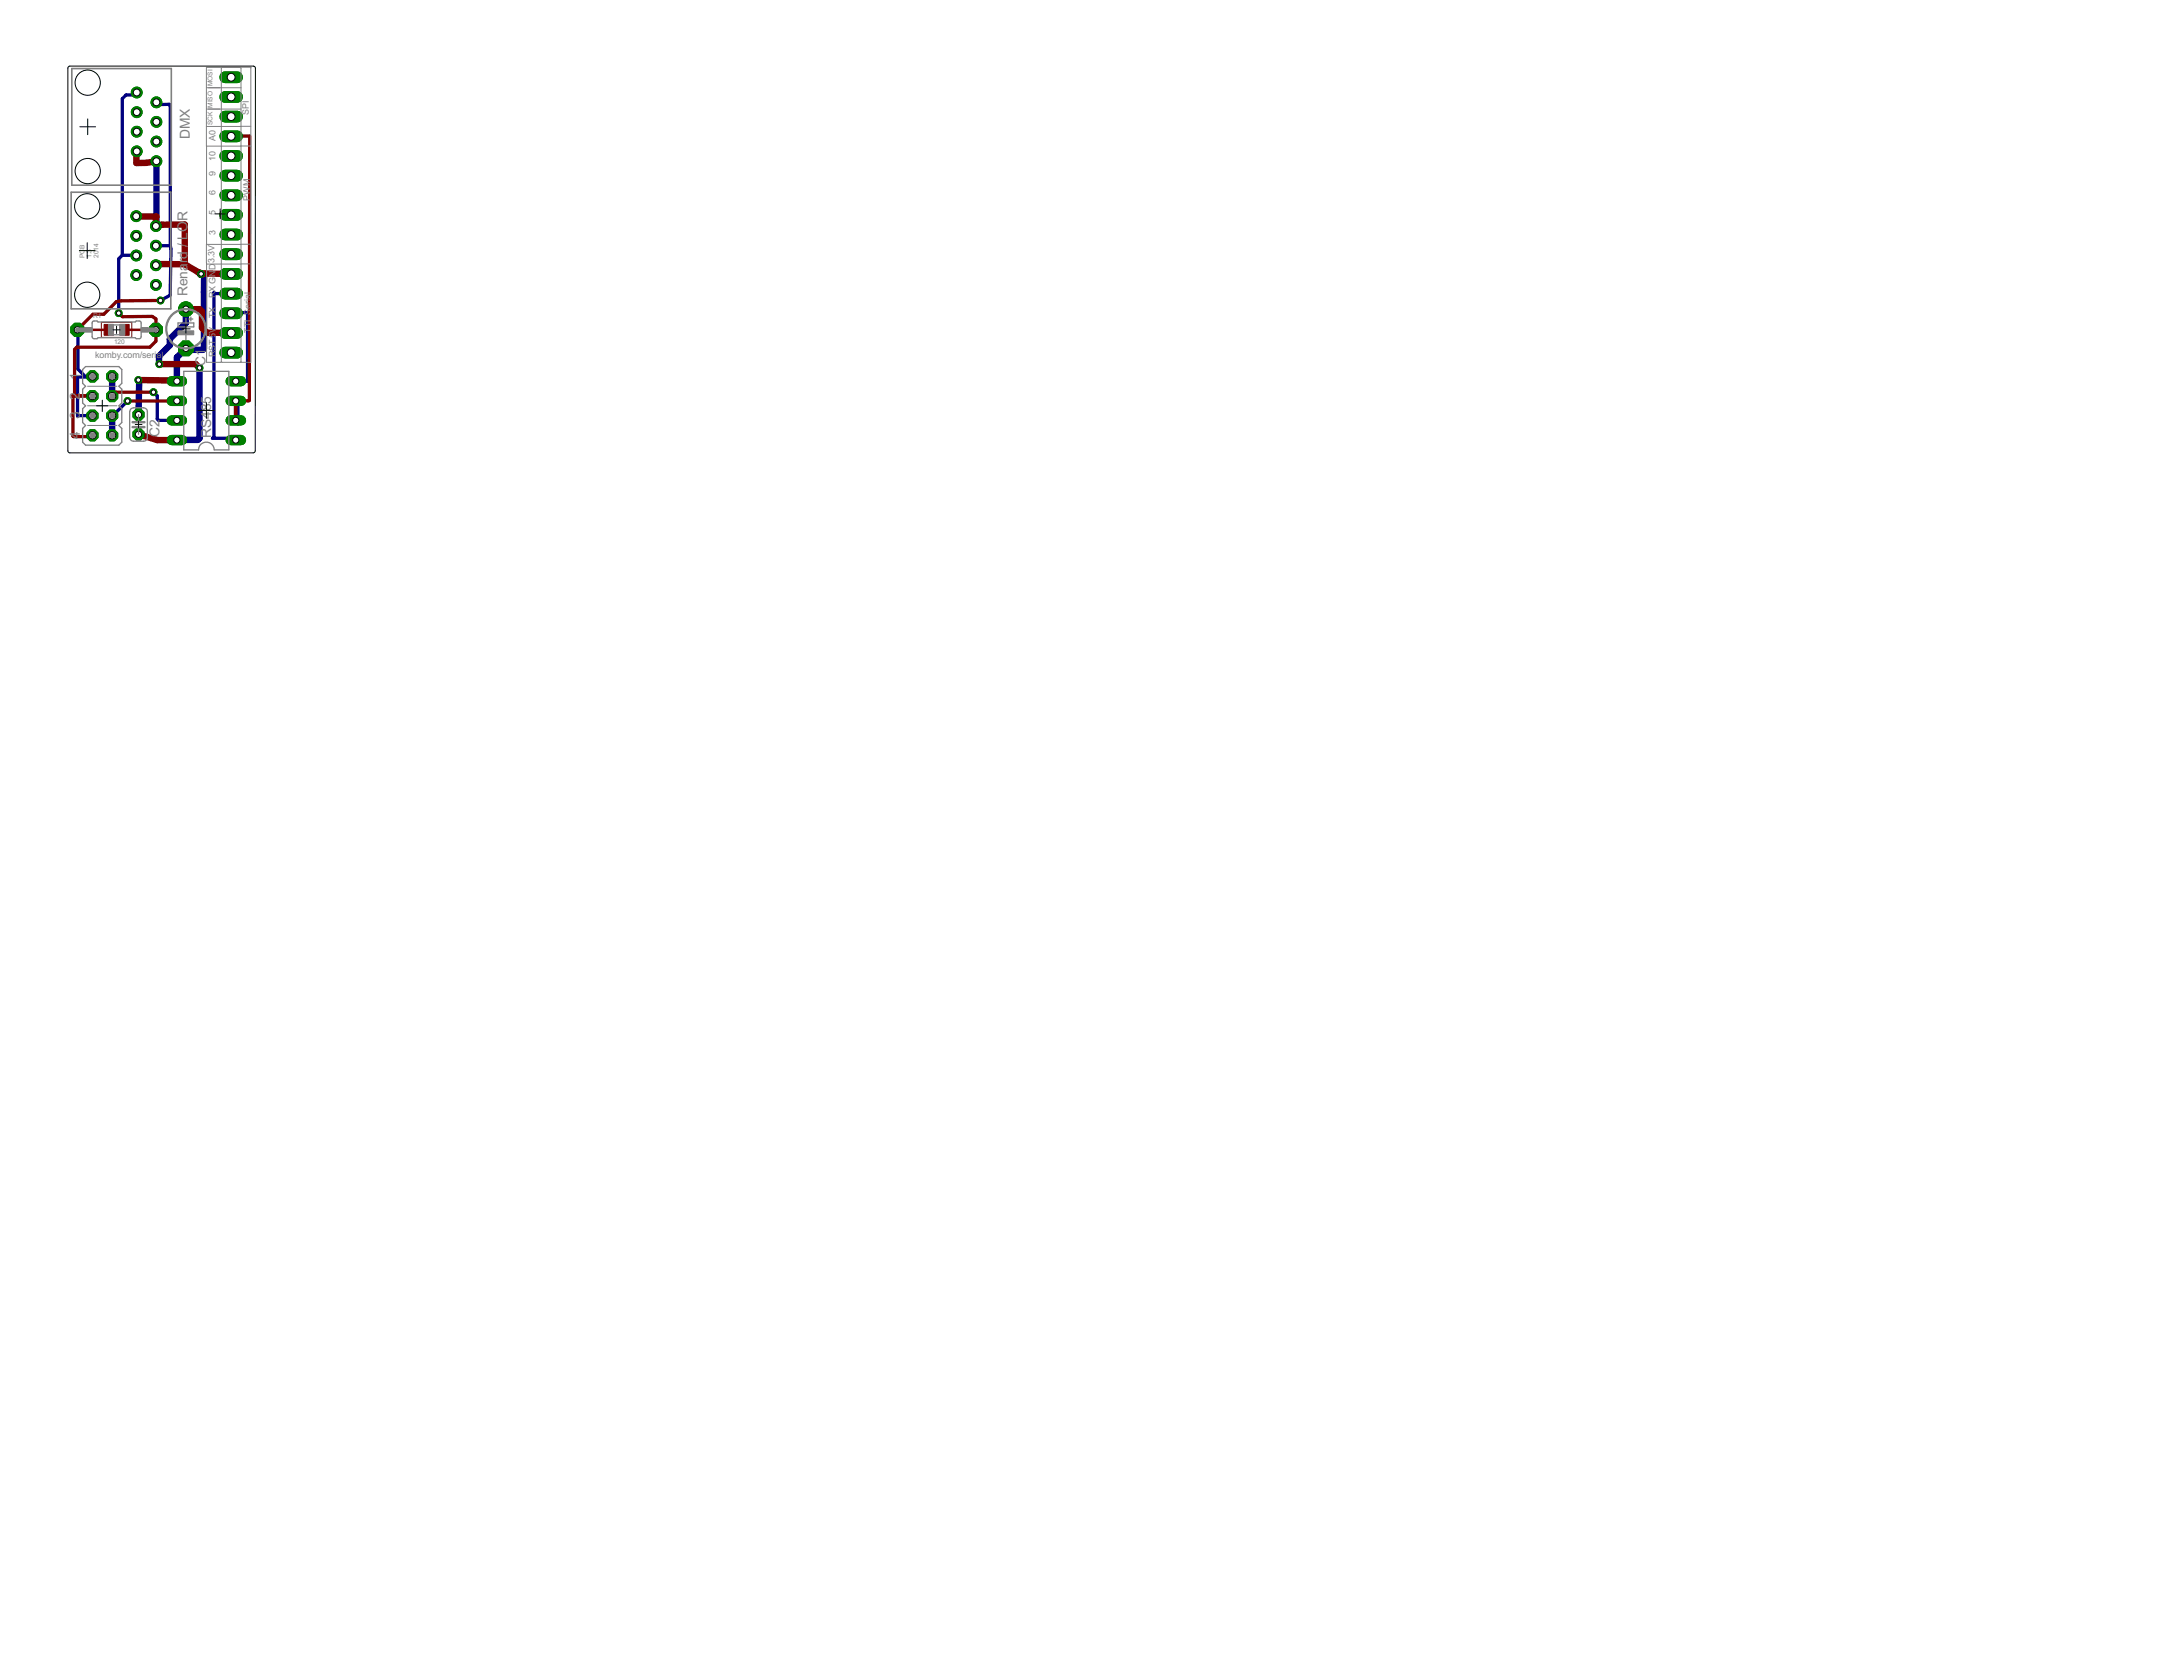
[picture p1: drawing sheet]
<svg xmlns="http://www.w3.org/2000/svg" width="279mm" height="216mm" viewBox="0 0 279 216" stroke-linecap="round" stroke-linejoin="round" font-family="sans-serif">
<defs><g id="words">
<g font-size="2" fill="#808080">
<text x="24.5" y="18" transform="rotate(-90 24.5 18)">DMX</text>
<text x="24.2" y="38.2" transform="rotate(-90 24.2 38.2)">Renard / LOR</text>
<text x="26.5" y="47.3" transform="rotate(-90 26.5 47.3)">C1</text>
<text x="10.3" y="51.6" transform="rotate(-90 10.3 51.6)">2</text>
<text x="10.3" y="49.1" transform="rotate(-90 10.3 49.1)">1</text>
<text x="10.3" y="56.7" transform="rotate(-90 10.3 56.7)">4</text>
<text x="10.3" y="54.1" transform="rotate(-90 10.3 54.1)">3</text>
<text x="20.6" y="56.3" transform="rotate(-90 20.6 56.3)">C2</text>
<text x="27.3" y="56.5" transform="rotate(-90 27.3 56.5)">RS485</text>
</g>
<g font-size="1.3" fill="#808080">
<text x="32.1" y="14.8" transform="rotate(-90 32.1 14.8)">SPI</text>
<text x="27.8" y="22.7" transform="rotate(-90 27.8 22.7)">9</text>
<text x="27.8" y="20.8" transform="rotate(-90 27.8 20.8)">10</text>
<text x="27.8" y="18.2" transform="rotate(-90 27.8 18.2)">A0</text>
<text x="27.8" y="27.7" transform="rotate(-90 27.8 27.7)">5</text>
<text x="27.8" y="25.2" transform="rotate(-90 27.8 25.2)">6</text>
<text x="32.2" y="26" transform="rotate(-90 32.2 26)">PWM</text>
<text x="27.7" y="33.9" transform="rotate(-90 27.7 33.9)">3.3V</text>
<text x="27.8" y="30.3" transform="rotate(-90 27.8 30.3)">3</text>
<text x="27.8" y="41.1" transform="rotate(-90 27.8 41.1)">TX</text>
<text x="27.8" y="38.5" transform="rotate(-90 27.8 38.5)">R</text>
<text x="27.8" y="37.7" transform="rotate(-90 27.8 37.7)">X GND</text>
<text x="12.3" y="46.2">komby.com/serial</text>
<text x="27.8" y="46.1" transform="rotate(-90 27.8 46.1)">RST 5V</text>
<text x="32.4" y="43" transform="rotate(-90 32.4 43)">TTL Serial</text>
</g>
<g font-size="1" fill="#808080">
<text x="27.4" y="11.1" transform="rotate(-90 27.4 11.1)">MOSI</text>
<text x="27.4" y="16.2" transform="rotate(-90 27.4 16.2)">SCK</text>
<text x="27.4" y="13.9" transform="rotate(-90 27.4 13.9)">MISO</text>
<text x="10.9" y="33.3" transform="rotate(-90 10.9 33.3)">PC</text>
<text x="10.9" y="32.1" transform="rotate(-90 10.9 32.1)">B</text>
<text x="11.8" y="33.3" transform="rotate(-90 11.8 33.3)">1.3</text>
<text x="12.7" y="33.3" transform="rotate(-90 12.7 33.3)">2014</text>
<text x="12" y="41">R1</text>
<text x="14.7" y="44.3">120</text>
</g>
</g></defs>
<g fill="#808080" stroke="#808080" stroke-width=".13">
<path d="M29.6 12.3h.5v.5h-.5z"/>
<path d="M29.6 14.8h.5v.5h-.5z"/>
<path d="M29.6 17.3h.5v.5h-.5z"/>
<path d="M29.6 19.9h.5v.5h-.5z"/>
<path d="M29.6 22.4h.5v.5h-.5z"/>
<path d="M29.6 25h.5v.5h-.5z"/>
<path d="M29.6 27.5h.5v.5h-.5z"/>
<path d="M29.6 30h.5v.5h-.5z"/>
<path d="M29.6 32.6h.5v.5h-.5z"/>
<path d="M29.6 35.1h.5v.5h-.5z"/>
<path d="M29.6 37.6h.5v.5h-.5z"/>
<path d="M29.6 40.2h.5v.5h-.5z"/>
<path d="M29.6 42.7h.5v.5h-.5z"/>
<path d="M29.6 45.3h.5v.5h-.5z"/>
<path d="M29.6 9.7h.5v.5h-.5z"/>
</g>
<path d="M20.2 20.8l-.1 8.4M24 39.9v1.8l-2.1 2.1v.8l-1.4 1.4 .1 1M26 35.3l.4 .1-.1 9.6-.1 .1h-2l-.2-.1-1.2 1.1v3.1M14.5 48.6v2.5M14.5 53.6v2.6M17.9 49l.1 .2-.1 4.3M22.9 56.8h-.1M25.8 47.5v9.1l-.3 .2h-2.6" fill="none" stroke="#000080" stroke-width=".83"/>
<path d="M17.7 11.9l-.1 .4h-1.3l-.5 .4v20.2M20.2 13.2l.1 .3h1.6l.1 .3v17.9M15.8 32.9l1.8 .1M15.8 32.9l-.5 .5v7M20.1 31.7h1.9M22 31.7l.1 .5-.1 5.9-1.3 .7M29.8 37.9h-2.1l-.1-.1v18.6l-.2 .2h2.8l.2 .2M10 42.6l.1 5 .9 1h.9l-.1 .1h-1.9l.1 5 1.9-.1M16.5 51.8l-2 1.8M19.8 50.6l.5 .5v3l.2 .2h2.3M29.8 40.4l.1-.1h2.2l-.1 .1v8.8h-1.6M30.4 51.7l.3 .3v2.7l-.3-.3z" fill="none" stroke="#000080" stroke-width=".42"/>
<path d="M29.1 45.5h1.5" fill="none" stroke="#008000" stroke-width="1.5"/>
<circle cx="29.8" cy="45.5" r=".51" fill="#fff" stroke="#000" stroke-width=".13"/>
<path d="M29.1 43h1.5" fill="none" stroke="#008000" stroke-width="1.5"/>
<circle cx="29.8" cy="43" r=".51" fill="#fff" stroke="#000" stroke-width=".13"/>
<path d="M29.1 40.4h1.5" fill="none" stroke="#008000" stroke-width="1.5"/>
<circle cx="29.8" cy="40.4" r=".51" fill="#fff" stroke="#000" stroke-width=".13"/>
<path d="M29.1 37.9h1.5" fill="none" stroke="#008000" stroke-width="1.5"/>
<circle cx="29.8" cy="37.9" r=".51" fill="#fff" stroke="#000" stroke-width=".13"/>
<path d="M29.1 35.3h1.5" fill="none" stroke="#008000" stroke-width="1.5"/>
<circle cx="29.8" cy="35.3" r=".51" fill="#fff" stroke="#000" stroke-width=".13"/>
<path d="M29.1 32.8h1.5" fill="none" stroke="#008000" stroke-width="1.5"/>
<circle cx="29.8" cy="32.8" r=".51" fill="#fff" stroke="#000" stroke-width=".13"/>
<path d="M29.1 30.3h1.5" fill="none" stroke="#008000" stroke-width="1.5"/>
<circle cx="29.8" cy="30.3" r=".51" fill="#fff" stroke="#000" stroke-width=".13"/>
<path d="M29.1 27.7h1.5" fill="none" stroke="#008000" stroke-width="1.5"/>
<circle cx="29.8" cy="27.7" r=".51" fill="#fff" stroke="#000" stroke-width=".13"/>
<path d="M29.1 25.2h1.5" fill="none" stroke="#008000" stroke-width="1.5"/>
<circle cx="29.8" cy="25.2" r=".51" fill="#fff" stroke="#000" stroke-width=".13"/>
<path d="M29.1 22.7h1.5" fill="none" stroke="#008000" stroke-width="1.5"/>
<circle cx="29.8" cy="22.7" r=".51" fill="#fff" stroke="#000" stroke-width=".13"/>
<path d="M29.1 20.1h1.5" fill="none" stroke="#008000" stroke-width="1.5"/>
<circle cx="29.8" cy="20.1" r=".51" fill="#fff" stroke="#000" stroke-width=".13"/>
<path d="M29.1 17.6h1.5" fill="none" stroke="#008000" stroke-width="1.5"/>
<circle cx="29.8" cy="17.6" r=".51" fill="#fff" stroke="#000" stroke-width=".13"/>
<path d="M29.1 15h1.5" fill="none" stroke="#008000" stroke-width="1.5"/>
<circle cx="29.8" cy="15" r=".51" fill="#fff" stroke="#000" stroke-width=".13"/>
<path d="M29.1 12.5h1.5" fill="none" stroke="#008000" stroke-width="1.5"/>
<circle cx="29.8" cy="12.5" r=".51" fill="#fff" stroke="#000" stroke-width=".13"/>
<path d="M29.1 10h1.5" fill="none" stroke="#008000" stroke-width="1.5"/>
<circle cx="29.8" cy="10" r=".51" fill="#fff" stroke="#000" stroke-width=".13"/>
<circle cx="20.1" cy="31.7" r=".7" fill="#008000" stroke="#008000" stroke-width=".13"/>
<circle cx="20.1" cy="31.7" r=".44" fill="#fff" stroke="#000" stroke-width=".13"/>
<circle cx="17.6" cy="30.4" r=".7" fill="#008000" stroke="#008000" stroke-width=".13"/>
<circle cx="17.6" cy="30.4" r=".44" fill="#fff" stroke="#000" stroke-width=".13"/>
<circle cx="20.1" cy="29.2" r=".7" fill="#008000" stroke="#008000" stroke-width=".13"/>
<circle cx="20.1" cy="29.2" r=".44" fill="#fff" stroke="#000" stroke-width=".13"/>
<circle cx="17.6" cy="33" r=".7" fill="#008000" stroke="#008000" stroke-width=".13"/>
<circle cx="17.6" cy="33" r=".44" fill="#fff" stroke="#000" stroke-width=".13"/>
<circle cx="17.6" cy="27.9" r=".7" fill="#008000" stroke="#008000" stroke-width=".13"/>
<circle cx="17.6" cy="27.9" r=".44" fill="#fff" stroke="#000" stroke-width=".13"/>
<circle cx="20.1" cy="34.2" r=".7" fill="#008000" stroke="#008000" stroke-width=".13"/>
<circle cx="20.1" cy="34.2" r=".44" fill="#fff" stroke="#000" stroke-width=".13"/>
<circle cx="17.6" cy="35.5" r=".7" fill="#008000" stroke="#008000" stroke-width=".13"/>
<circle cx="17.6" cy="35.5" r=".44" fill="#fff" stroke="#000" stroke-width=".13"/>
<circle cx="20.1" cy="36.8" r=".7" fill="#008000" stroke="#008000" stroke-width=".13"/>
<circle cx="20.1" cy="36.8" r=".44" fill="#fff" stroke="#000" stroke-width=".13"/>
<path d="M29.8 56.8h1.3" fill="none" stroke="#008000" stroke-width="1.3"/>
<circle cx="30.4" cy="56.8" r=".4" fill="#fff" stroke="#000" stroke-width=".13"/>
<path d="M29.8 54.3h1.3" fill="none" stroke="#008000" stroke-width="1.3"/>
<circle cx="30.4" cy="54.3" r=".4" fill="#fff" stroke="#000" stroke-width=".13"/>
<path d="M22.2 54.3h1.3" fill="none" stroke="#008000" stroke-width="1.3"/>
<circle cx="22.8" cy="54.3" r=".4" fill="#fff" stroke="#000" stroke-width=".13"/>
<path d="M22.2 56.8h1.3" fill="none" stroke="#008000" stroke-width="1.3"/>
<circle cx="22.8" cy="56.8" r=".4" fill="#fff" stroke="#000" stroke-width=".13"/>
<path d="M29.8 51.7h1.3" fill="none" stroke="#008000" stroke-width="1.3"/>
<circle cx="30.4" cy="51.7" r=".4" fill="#fff" stroke="#000" stroke-width=".13"/>
<path d="M29.8 49.2h1.3" fill="none" stroke="#008000" stroke-width="1.3"/>
<circle cx="30.4" cy="49.2" r=".4" fill="#fff" stroke="#000" stroke-width=".13"/>
<path d="M22.2 51.7h1.3" fill="none" stroke="#008000" stroke-width="1.3"/>
<circle cx="22.8" cy="51.7" r=".4" fill="#fff" stroke="#000" stroke-width=".13"/>
<path d="M22.2 49.2h1.3" fill="none" stroke="#008000" stroke-width="1.3"/>
<circle cx="22.8" cy="49.2" r=".4" fill="#fff" stroke="#000" stroke-width=".13"/>
<circle cx="10" cy="42.6" r=".92" fill="#008000" stroke="#008000" stroke-width=".13"/>
<circle cx="10" cy="42.6" r=".4" fill="#fff" stroke="#000" stroke-width=".13"/>
<circle cx="20.1" cy="42.6" r=".92" fill="#008000" stroke="#008000" stroke-width=".13"/>
<circle cx="20.1" cy="42.6" r=".4" fill="#fff" stroke="#000" stroke-width=".13"/>
<circle cx="20.2" cy="15.7" r=".7" fill="#008000" stroke="#008000" stroke-width=".13"/>
<circle cx="20.2" cy="15.7" r=".44" fill="#fff" stroke="#000" stroke-width=".13"/>
<circle cx="17.7" cy="14.5" r=".7" fill="#008000" stroke="#008000" stroke-width=".13"/>
<circle cx="17.7" cy="14.5" r=".44" fill="#fff" stroke="#000" stroke-width=".13"/>
<circle cx="20.2" cy="13.2" r=".7" fill="#008000" stroke="#008000" stroke-width=".13"/>
<circle cx="20.2" cy="13.2" r=".44" fill="#fff" stroke="#000" stroke-width=".13"/>
<circle cx="17.7" cy="17" r=".7" fill="#008000" stroke="#008000" stroke-width=".13"/>
<circle cx="17.7" cy="17" r=".44" fill="#fff" stroke="#000" stroke-width=".13"/>
<circle cx="17.7" cy="11.9" r=".7" fill="#008000" stroke="#008000" stroke-width=".13"/>
<circle cx="17.7" cy="11.9" r=".44" fill="#fff" stroke="#000" stroke-width=".13"/>
<circle cx="20.2" cy="18.3" r=".7" fill="#008000" stroke="#008000" stroke-width=".13"/>
<circle cx="20.2" cy="18.3" r=".44" fill="#fff" stroke="#000" stroke-width=".13"/>
<circle cx="17.7" cy="19.5" r=".7" fill="#008000" stroke="#008000" stroke-width=".13"/>
<circle cx="17.7" cy="19.5" r=".44" fill="#fff" stroke="#000" stroke-width=".13"/>
<circle cx="20.2" cy="20.8" r=".7" fill="#008000" stroke="#008000" stroke-width=".13"/>
<circle cx="20.2" cy="20.8" r=".44" fill="#fff" stroke="#000" stroke-width=".13"/>
<circle cx="11.9" cy="48.6" r=".78" fill="#008000" stroke="#008000" stroke-width=".13"/>
<circle cx="11.9" cy="48.6" r=".47" fill="#fff" stroke="#000" stroke-width=".13"/>
<circle cx="14.5" cy="48.6" r=".78" fill="#008000" stroke="#008000" stroke-width=".13"/>
<circle cx="14.5" cy="48.6" r=".47" fill="#fff" stroke="#000" stroke-width=".13"/>
<circle cx="11.9" cy="51.1" r=".78" fill="#008000" stroke="#008000" stroke-width=".13"/>
<circle cx="11.9" cy="51.1" r=".47" fill="#fff" stroke="#000" stroke-width=".13"/>
<circle cx="14.5" cy="51.1" r=".78" fill="#008000" stroke="#008000" stroke-width=".13"/>
<circle cx="14.5" cy="51.1" r=".47" fill="#fff" stroke="#000" stroke-width=".13"/>
<circle cx="11.9" cy="53.6" r=".78" fill="#008000" stroke="#008000" stroke-width=".13"/>
<circle cx="11.9" cy="53.6" r=".47" fill="#fff" stroke="#000" stroke-width=".13"/>
<circle cx="14.5" cy="53.6" r=".78" fill="#008000" stroke="#008000" stroke-width=".13"/>
<circle cx="14.5" cy="53.6" r=".47" fill="#fff" stroke="#000" stroke-width=".13"/>
<circle cx="14.5" cy="56.2" r=".78" fill="#008000" stroke="#008000" stroke-width=".13"/>
<circle cx="14.5" cy="56.2" r=".47" fill="#fff" stroke="#000" stroke-width=".13"/>
<circle cx="11.9" cy="56.2" r=".78" fill="#008000" stroke="#008000" stroke-width=".13"/>
<circle cx="11.9" cy="56.2" r=".47" fill="#fff" stroke="#000" stroke-width=".13"/>
<circle cx="24" cy="39.9" r=".95" fill="#008000" stroke="#008000" stroke-width=".13"/>
<circle cx="24" cy="39.9" r=".4" fill="#fff" stroke="#000" stroke-width=".13"/>
<circle cx="24" cy="45" r="1.03" fill="#008000" stroke="#008000" stroke-width=".13"/>
<circle cx="24" cy="45" r=".4" fill="#fff" stroke="#000" stroke-width=".13"/>
<circle cx="17.9" cy="53.5" r=".78" fill="#008000" stroke="#008000" stroke-width=".13"/>
<circle cx="17.9" cy="53.5" r=".4" fill="#fff" stroke="#000" stroke-width=".13"/>
<circle cx="17.9" cy="56" r=".78" fill="#008000" stroke="#008000" stroke-width=".13"/>
<circle cx="17.9" cy="56" r=".4" fill="#fff" stroke="#000" stroke-width=".13"/>
<circle cx="25.8" cy="47.5" r=".44" fill="#008000" stroke="#008000" stroke-width=".13"/>
<circle cx="25.8" cy="47.5" r=".3" fill="#fff" stroke="#000" stroke-width=".13"/>
<circle cx="20.6" cy="47" r=".44" fill="#008000" stroke="#008000" stroke-width=".13"/>
<circle cx="20.6" cy="47" r=".3" fill="#fff" stroke="#000" stroke-width=".13"/>
<circle cx="17.9" cy="49" r=".44" fill="#008000" stroke="#008000" stroke-width=".13"/>
<circle cx="17.9" cy="49" r=".3" fill="#fff" stroke="#000" stroke-width=".13"/>
<circle cx="26" cy="35.3" r=".44" fill="#008000" stroke="#008000" stroke-width=".13"/>
<circle cx="26" cy="35.3" r=".3" fill="#fff" stroke="#000" stroke-width=".13"/>
<circle cx="15.3" cy="40.4" r=".44" fill="#008000" stroke="#008000" stroke-width=".13"/>
<circle cx="15.3" cy="40.4" r=".3" fill="#fff" stroke="#000" stroke-width=".13"/>
<circle cx="20.7" cy="38.8" r=".44" fill="#008000" stroke="#008000" stroke-width=".13"/>
<circle cx="20.7" cy="38.8" r=".3" fill="#fff" stroke="#000" stroke-width=".13"/>
<circle cx="16.5" cy="51.8" r=".44" fill="#008000" stroke="#008000" stroke-width=".13"/>
<circle cx="16.5" cy="51.8" r=".3" fill="#fff" stroke="#000" stroke-width=".13"/>
<circle cx="19.8" cy="50.6" r=".44" fill="#008000" stroke="#008000" stroke-width=".13"/>
<circle cx="19.8" cy="50.6" r=".3" fill="#fff" stroke="#000" stroke-width=".13"/>
<path d="M10.6 42.6h3.3M16.1 42.6h4.1" fill="none" stroke="#800000" stroke-width=".32"/>
<g fill="#800000" stroke="#800000" stroke-width=".13">
<path d="M13.4 41.9h1.2v1.4h-1.2z"/>
<path d="M15.5 41.9h1.2v1.4h-1.2z"/>
</g>
<g fill="none" stroke="#800000" stroke-width=".83">
<path d="M17.7 19.5l-.1 1.5h1.3l1.3-.2M17.6 27.9h2.6l-.1 1.3 .1-.1 .7-.1h3v5.1M23.9 34.1h-3.3l-.5 .1M23.9 34.1l2.1 1.2M24 39.9h1.8l.3 .3v2.1l.6 .6 3.1 .1M25.8 35.2l.1 .2M26 35.3l-.1 .1M26 35.3l-.5-.2 .6 .3M26.1 35.4h-.2M29.8 35.3l-4-.1 .3 .2M17.9 49l4.9 .1v.1M17.9 56l2.4 .8h2.5"/>
<path d="M20.6 47h4.7l.5 .5"/>
</g>
<path d="M29.8 17.6h2.4v34.1h-1.8v2.6M20.7 38.8h-5l-.7 .1-1.6 1.7h-1.4l-2 2M9.5 51.1l-.1-.1v5.3h2.4l.1-.1M9.5 51.1h2.4zM15.3 40.4l.5 .5 3.8-.1 .5 .3v2.9l-.8 .8h-9.4l-.3 .3v5.8l-.1 .2M19.8 50.6h-4.8l-.5 .5M22.8 51.7l-6.3 .1" fill="none" stroke="#800000" stroke-width=".42"/>
<path d="M29.1 45.5h1.5" fill="none" stroke="#008000" stroke-width="1.5"/>
<circle cx="29.8" cy="45.5" r=".51" fill="#fff" stroke="#000" stroke-width=".13"/>
<path d="M29.1 43h1.5" fill="none" stroke="#008000" stroke-width="1.5"/>
<circle cx="29.8" cy="43" r=".51" fill="#fff" stroke="#000" stroke-width=".13"/>
<path d="M29.1 40.4h1.5" fill="none" stroke="#008000" stroke-width="1.5"/>
<circle cx="29.8" cy="40.4" r=".51" fill="#fff" stroke="#000" stroke-width=".13"/>
<path d="M29.1 37.9h1.5" fill="none" stroke="#008000" stroke-width="1.5"/>
<circle cx="29.8" cy="37.9" r=".51" fill="#fff" stroke="#000" stroke-width=".13"/>
<path d="M29.1 35.3h1.5" fill="none" stroke="#008000" stroke-width="1.5"/>
<circle cx="29.8" cy="35.3" r=".51" fill="#fff" stroke="#000" stroke-width=".13"/>
<path d="M29.1 32.8h1.5" fill="none" stroke="#008000" stroke-width="1.5"/>
<circle cx="29.8" cy="32.8" r=".51" fill="#fff" stroke="#000" stroke-width=".13"/>
<path d="M29.1 30.3h1.5" fill="none" stroke="#008000" stroke-width="1.5"/>
<circle cx="29.8" cy="30.3" r=".51" fill="#fff" stroke="#000" stroke-width=".13"/>
<path d="M29.1 27.7h1.5" fill="none" stroke="#008000" stroke-width="1.5"/>
<circle cx="29.8" cy="27.7" r=".51" fill="#fff" stroke="#000" stroke-width=".13"/>
<path d="M29.1 25.2h1.5" fill="none" stroke="#008000" stroke-width="1.5"/>
<circle cx="29.8" cy="25.2" r=".51" fill="#fff" stroke="#000" stroke-width=".13"/>
<path d="M29.1 22.7h1.5" fill="none" stroke="#008000" stroke-width="1.5"/>
<circle cx="29.8" cy="22.7" r=".51" fill="#fff" stroke="#000" stroke-width=".13"/>
<path d="M29.1 20.1h1.5" fill="none" stroke="#008000" stroke-width="1.5"/>
<circle cx="29.8" cy="20.1" r=".51" fill="#fff" stroke="#000" stroke-width=".13"/>
<path d="M29.1 17.6h1.5" fill="none" stroke="#008000" stroke-width="1.5"/>
<circle cx="29.8" cy="17.6" r=".51" fill="#fff" stroke="#000" stroke-width=".13"/>
<path d="M29.1 15h1.5" fill="none" stroke="#008000" stroke-width="1.5"/>
<circle cx="29.8" cy="15" r=".51" fill="#fff" stroke="#000" stroke-width=".13"/>
<path d="M29.1 12.5h1.5" fill="none" stroke="#008000" stroke-width="1.5"/>
<circle cx="29.8" cy="12.5" r=".51" fill="#fff" stroke="#000" stroke-width=".13"/>
<path d="M29.1 10h1.5" fill="none" stroke="#008000" stroke-width="1.5"/>
<circle cx="29.8" cy="10" r=".51" fill="#fff" stroke="#000" stroke-width=".13"/>
<circle cx="20.1" cy="31.7" r=".7" fill="#008000" stroke="#008000" stroke-width=".13"/>
<circle cx="20.1" cy="31.7" r=".44" fill="#fff" stroke="#000" stroke-width=".13"/>
<circle cx="17.6" cy="30.4" r=".7" fill="#008000" stroke="#008000" stroke-width=".13"/>
<circle cx="17.6" cy="30.4" r=".44" fill="#fff" stroke="#000" stroke-width=".13"/>
<circle cx="20.1" cy="29.2" r=".7" fill="#008000" stroke="#008000" stroke-width=".13"/>
<circle cx="20.1" cy="29.2" r=".44" fill="#fff" stroke="#000" stroke-width=".13"/>
<circle cx="17.6" cy="33" r=".7" fill="#008000" stroke="#008000" stroke-width=".13"/>
<circle cx="17.6" cy="33" r=".44" fill="#fff" stroke="#000" stroke-width=".13"/>
<circle cx="17.6" cy="27.9" r=".7" fill="#008000" stroke="#008000" stroke-width=".13"/>
<circle cx="17.6" cy="27.9" r=".44" fill="#fff" stroke="#000" stroke-width=".13"/>
<circle cx="20.1" cy="34.2" r=".7" fill="#008000" stroke="#008000" stroke-width=".13"/>
<circle cx="20.1" cy="34.2" r=".44" fill="#fff" stroke="#000" stroke-width=".13"/>
<circle cx="17.6" cy="35.5" r=".7" fill="#008000" stroke="#008000" stroke-width=".13"/>
<circle cx="17.6" cy="35.5" r=".44" fill="#fff" stroke="#000" stroke-width=".13"/>
<circle cx="20.1" cy="36.8" r=".7" fill="#008000" stroke="#008000" stroke-width=".13"/>
<circle cx="20.1" cy="36.8" r=".44" fill="#fff" stroke="#000" stroke-width=".13"/>
<path d="M29.8 56.8h1.3" fill="none" stroke="#008000" stroke-width="1.3"/>
<circle cx="30.4" cy="56.8" r=".4" fill="#fff" stroke="#000" stroke-width=".13"/>
<path d="M29.8 54.3h1.3" fill="none" stroke="#008000" stroke-width="1.3"/>
<circle cx="30.4" cy="54.3" r=".4" fill="#fff" stroke="#000" stroke-width=".13"/>
<path d="M22.2 54.3h1.3" fill="none" stroke="#008000" stroke-width="1.3"/>
<circle cx="22.8" cy="54.3" r=".4" fill="#fff" stroke="#000" stroke-width=".13"/>
<path d="M22.2 56.8h1.3" fill="none" stroke="#008000" stroke-width="1.3"/>
<circle cx="22.8" cy="56.8" r=".4" fill="#fff" stroke="#000" stroke-width=".13"/>
<path d="M29.8 51.7h1.3" fill="none" stroke="#008000" stroke-width="1.3"/>
<circle cx="30.4" cy="51.7" r=".4" fill="#fff" stroke="#000" stroke-width=".13"/>
<path d="M29.8 49.2h1.3" fill="none" stroke="#008000" stroke-width="1.3"/>
<circle cx="30.4" cy="49.2" r=".4" fill="#fff" stroke="#000" stroke-width=".13"/>
<path d="M22.2 51.7h1.3" fill="none" stroke="#008000" stroke-width="1.3"/>
<circle cx="22.8" cy="51.7" r=".4" fill="#fff" stroke="#000" stroke-width=".13"/>
<path d="M22.2 49.2h1.3" fill="none" stroke="#008000" stroke-width="1.3"/>
<circle cx="22.8" cy="49.2" r=".4" fill="#fff" stroke="#000" stroke-width=".13"/>
<circle cx="10" cy="42.6" r=".92" fill="#008000" stroke="#008000" stroke-width=".13"/>
<circle cx="10" cy="42.6" r=".4" fill="#fff" stroke="#000" stroke-width=".13"/>
<circle cx="20.1" cy="42.6" r=".92" fill="#008000" stroke="#008000" stroke-width=".13"/>
<circle cx="20.1" cy="42.6" r=".4" fill="#fff" stroke="#000" stroke-width=".13"/>
<circle cx="20.2" cy="15.7" r=".7" fill="#008000" stroke="#008000" stroke-width=".13"/>
<circle cx="20.2" cy="15.7" r=".44" fill="#fff" stroke="#000" stroke-width=".13"/>
<circle cx="17.7" cy="14.5" r=".7" fill="#008000" stroke="#008000" stroke-width=".13"/>
<circle cx="17.7" cy="14.5" r=".44" fill="#fff" stroke="#000" stroke-width=".13"/>
<circle cx="20.2" cy="13.2" r=".7" fill="#008000" stroke="#008000" stroke-width=".13"/>
<circle cx="20.2" cy="13.2" r=".44" fill="#fff" stroke="#000" stroke-width=".13"/>
<circle cx="17.7" cy="17" r=".7" fill="#008000" stroke="#008000" stroke-width=".13"/>
<circle cx="17.7" cy="17" r=".44" fill="#fff" stroke="#000" stroke-width=".13"/>
<circle cx="17.7" cy="11.9" r=".7" fill="#008000" stroke="#008000" stroke-width=".13"/>
<circle cx="17.7" cy="11.9" r=".44" fill="#fff" stroke="#000" stroke-width=".13"/>
<circle cx="20.2" cy="18.3" r=".7" fill="#008000" stroke="#008000" stroke-width=".13"/>
<circle cx="20.2" cy="18.3" r=".44" fill="#fff" stroke="#000" stroke-width=".13"/>
<circle cx="17.7" cy="19.5" r=".7" fill="#008000" stroke="#008000" stroke-width=".13"/>
<circle cx="17.7" cy="19.5" r=".44" fill="#fff" stroke="#000" stroke-width=".13"/>
<circle cx="20.2" cy="20.8" r=".7" fill="#008000" stroke="#008000" stroke-width=".13"/>
<circle cx="20.2" cy="20.8" r=".44" fill="#fff" stroke="#000" stroke-width=".13"/>
<circle cx="11.9" cy="48.6" r=".78" fill="#008000" stroke="#008000" stroke-width=".13"/>
<circle cx="11.9" cy="48.6" r=".47" fill="#fff" stroke="#000" stroke-width=".13"/>
<circle cx="14.5" cy="48.6" r=".78" fill="#008000" stroke="#008000" stroke-width=".13"/>
<circle cx="14.5" cy="48.6" r=".47" fill="#fff" stroke="#000" stroke-width=".13"/>
<circle cx="11.9" cy="51.1" r=".78" fill="#008000" stroke="#008000" stroke-width=".13"/>
<circle cx="11.9" cy="51.1" r=".47" fill="#fff" stroke="#000" stroke-width=".13"/>
<circle cx="14.5" cy="51.1" r=".78" fill="#008000" stroke="#008000" stroke-width=".13"/>
<circle cx="14.5" cy="51.1" r=".47" fill="#fff" stroke="#000" stroke-width=".13"/>
<circle cx="11.9" cy="53.6" r=".78" fill="#008000" stroke="#008000" stroke-width=".13"/>
<circle cx="11.9" cy="53.6" r=".47" fill="#fff" stroke="#000" stroke-width=".13"/>
<circle cx="14.5" cy="53.6" r=".78" fill="#008000" stroke="#008000" stroke-width=".13"/>
<circle cx="14.5" cy="53.6" r=".47" fill="#fff" stroke="#000" stroke-width=".13"/>
<circle cx="14.5" cy="56.2" r=".78" fill="#008000" stroke="#008000" stroke-width=".13"/>
<circle cx="14.5" cy="56.2" r=".47" fill="#fff" stroke="#000" stroke-width=".13"/>
<circle cx="11.9" cy="56.2" r=".78" fill="#008000" stroke="#008000" stroke-width=".13"/>
<circle cx="11.9" cy="56.2" r=".47" fill="#fff" stroke="#000" stroke-width=".13"/>
<circle cx="24" cy="39.9" r=".95" fill="#008000" stroke="#008000" stroke-width=".13"/>
<circle cx="24" cy="39.9" r=".4" fill="#fff" stroke="#000" stroke-width=".13"/>
<circle cx="24" cy="45" r="1.03" fill="#008000" stroke="#008000" stroke-width=".13"/>
<circle cx="24" cy="45" r=".4" fill="#fff" stroke="#000" stroke-width=".13"/>
<circle cx="17.9" cy="53.5" r=".78" fill="#008000" stroke="#008000" stroke-width=".13"/>
<circle cx="17.9" cy="53.5" r=".4" fill="#fff" stroke="#000" stroke-width=".13"/>
<circle cx="17.9" cy="56" r=".78" fill="#008000" stroke="#008000" stroke-width=".13"/>
<circle cx="17.9" cy="56" r=".4" fill="#fff" stroke="#000" stroke-width=".13"/>
<circle cx="25.8" cy="47.5" r=".44" fill="#008000" stroke="#008000" stroke-width=".13"/>
<circle cx="25.8" cy="47.5" r=".3" fill="#fff" stroke="#000" stroke-width=".13"/>
<circle cx="20.6" cy="47" r=".44" fill="#008000" stroke="#008000" stroke-width=".13"/>
<circle cx="20.6" cy="47" r=".3" fill="#fff" stroke="#000" stroke-width=".13"/>
<circle cx="17.9" cy="49" r=".44" fill="#008000" stroke="#008000" stroke-width=".13"/>
<circle cx="17.9" cy="49" r=".3" fill="#fff" stroke="#000" stroke-width=".13"/>
<circle cx="26" cy="35.3" r=".44" fill="#008000" stroke="#008000" stroke-width=".13"/>
<circle cx="26" cy="35.3" r=".3" fill="#fff" stroke="#000" stroke-width=".13"/>
<circle cx="15.3" cy="40.4" r=".44" fill="#008000" stroke="#008000" stroke-width=".13"/>
<circle cx="15.3" cy="40.4" r=".3" fill="#fff" stroke="#000" stroke-width=".13"/>
<circle cx="20.7" cy="38.8" r=".44" fill="#008000" stroke="#008000" stroke-width=".13"/>
<circle cx="20.7" cy="38.8" r=".3" fill="#fff" stroke="#000" stroke-width=".13"/>
<circle cx="16.5" cy="51.8" r=".44" fill="#008000" stroke="#008000" stroke-width=".13"/>
<circle cx="16.5" cy="51.8" r=".3" fill="#fff" stroke="#000" stroke-width=".13"/>
<circle cx="19.8" cy="50.6" r=".44" fill="#008000" stroke="#008000" stroke-width=".13"/>
<circle cx="19.8" cy="50.6" r=".3" fill="#fff" stroke="#000" stroke-width=".13"/>
<path d="M13.1 41.6h3.9v1.9h-3.9z" fill="none" stroke="#800000" stroke-width=".13"/>
<path d="M9.3 8.8h12.8v15.1h-12.8zM9.2 24.8h12.9v15.1h-12.9z" fill="none" stroke="#808080" stroke-width=".21"/>
<g fill="none" stroke="#808080" stroke-width=".17">
<path d="M11 47.3h4.3l.4 .4v1.8l-.4 .3 .4 .4v1.8l-.4 .4 .4 .3v1.8l-.4 .4 .4 .4v1.8l-.4 .3h-4.3l-.3-.3v-1.8l.3-.4-.3-.4v-1.8l.3-.3-.3-.4v-1.8l.3-.4-.3-.3v-1.8zM12 41.5a.65 .65 0 0 1 .7 .1h4.8a.65 .65 0 0 1 .7-.1v2v.1l-.2 .1h-.4l-.1-.1h-4.8l-.2 .1h-.5l-.1-.2zM14.6 41.9h.9M14.6 43.2h.9M16.8 52.8l.5-.2 1.4 .1a.44 .44 0 0 1 .3 .4v3.3a.49 .49 0 0 1-.5 .5h-1.2a.49 .49 0 0 1-.6-.5v-3.3zM17.9 53.5v1M17.9 55.1v.9M23 41.7h2v.5h-2zM23.7 47.9h5.8v10.2h-1.8a1.02 1.02 0 0 0-1.1-1 1.02 1.02 0 0 0-1 1h-1.9zM24 41v.7M24 43.1v.7M24.4 41.2h.5"/>
<path d="M24.6 40.9v.5"/>
</g>
<g fill="#808080" stroke="#808080" stroke-width=".13">
<path d="M18.2 42.3h.9v.6h-.9z"/>
<path d="M11 42.3h.9v.6h-.9z"/>
<path d="M15.5 41.9h.6v1.4h-.6z"/>
<path d="M14 41.9h.6v1.4h-.6z"/>
<path d="M23 42.7h2v.5h-2z"/>
<path d="M14.2 48.3h.6v.6h-.6z"/>
<path d="M14.2 50.8h.6v.6h-.6z"/>
<path d="M14.2 53.3h.6v.6h-.6z"/>
<path d="M11.6 55.9h.6v.6h-.6z"/>
<path d="M11.6 48.3h.6v.6h-.6z"/>
<path d="M11.6 50.8h.6v.6h-.6z"/>
<path d="M14.2 55.9h.6v.6h-.6z"/>
<path d="M11.6 53.3h.6v.6h-.6z"/>
</g>
<g fill="none" stroke="#808080" stroke-width=".13">
<path d="M26.6 16.3h4.5M26.6 11.3h4.5M26.6 14.1h4.5M28.7 8.7l-.1 .1v37.9M31.1 8.7h-4.5l.1 25.4M31.2 8.7h1.2v38.1h-1.3v-38l-.1-.1M31.2 16.3h1.2M32.4 18.8l-5.8 .1M26.6 31.5h4.5M26.7 34.1v12.7h1.8l.1-.1M26.7 34.1h4.4M31.2 31.5h1.2"/>
<path d="M31.2 34.1h1.2M11.3 52.4h3.8M11.3 54.9h3.8M11.3 49.8h3.8M28.6 46.7v.1h2.5v-.1"/>
</g>
<g fill="#808080" stroke="#808080" stroke-width=".13">
<path d="M25.4 40.2a2.6 2.6 0 0 1 0 4.4l-.1-.1a2.44 2.44 0 0 0 0-4.2z" fill-rule="evenodd"/>
<path d="M22.1 40.6l.5-.4 .1 .1a2.44 2.44 0 0 0 0 4.2l-.1 .1a2.6 2.6 0 0 1-.5-4z" fill-rule="evenodd"/>
<path d="M22.6 40.2a2.55 2.55 0 0 1 2.8 0l-.1 .1a2.45 2.45 0 0 0-2.6 0z" fill-rule="evenodd"/>
<path d="M22.7 44.5a2.45 2.45 0 0 0 2.6 0l.1 .1a2.55 2.55 0 0 1-2.8 0z" fill-rule="evenodd"/>
</g>
<path d="M17.1 54.5h1.5M17.1 55.1h1.5" fill="none" stroke="#808080" stroke-width=".32"/>
<path d="M10 42.6h1M19.1 42.6h1" fill="none" stroke="#808080" stroke-width=".61"/>
<g fill="none" stroke="#000" stroke-width=".13">
<path d="M8.8 8.7l.2-.2h23.7l.2 .2 .1 49.5-.2 .2h-23.8l-.2-.1zM10.3 16.4h2M11.3 15.3v2.1M10.2 32.3h2.1M11.3 31.3v2.1M27.8 27.6h1.3M28.4 27v1.2M12.5 52.4h1.4M13.2 51.6v1.5M14.6 42.6h.9M15 42.1v.9M17.5 54.8h.8"/>
<path d="M17.9 54.4v.8M23.5 42.4h1.1M24 41.9v1.1M25.6 53h2.1M26.6 52v2"/>
<circle cx="11.3" cy="10.7" r="1.63"/>
<circle cx="11.3" cy="26.6" r="1.63"/>
<circle cx="11.3" cy="38" r="1.63"/>
<circle cx="11.3" cy="22.1" r="1.63"/>
</g>
<use href="#words"/>
</svg>
